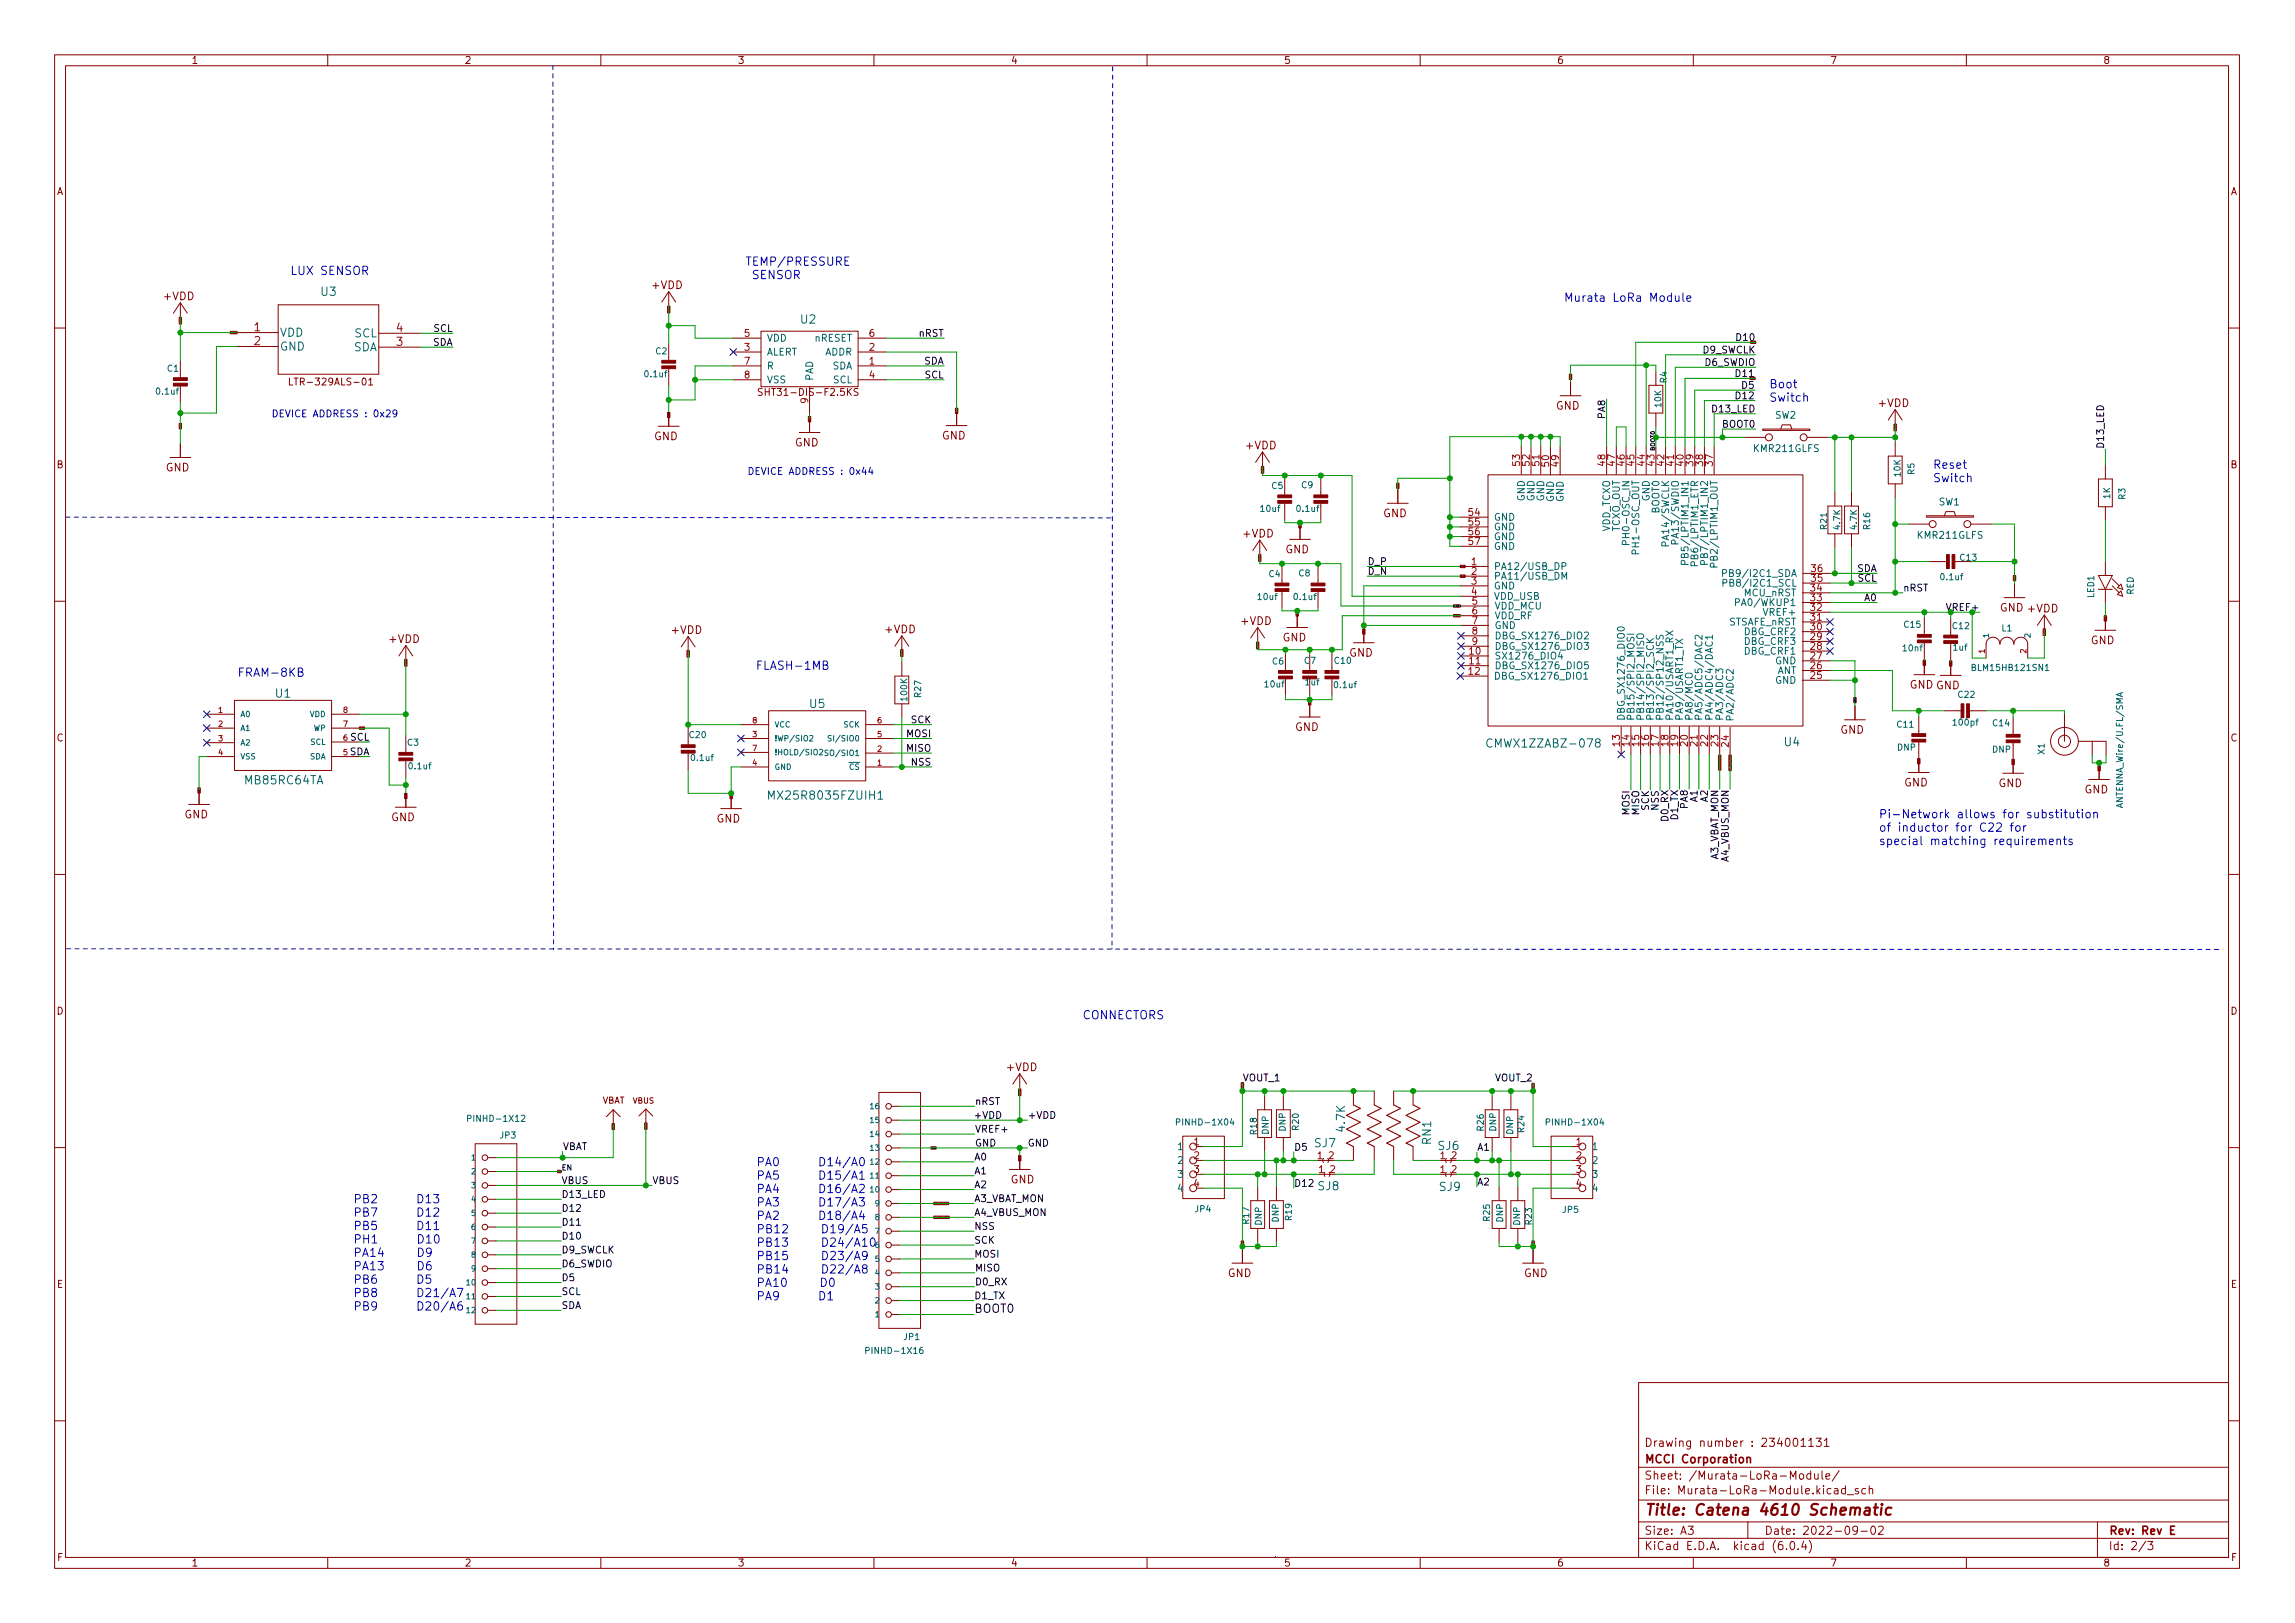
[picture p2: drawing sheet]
<svg xmlns="http://www.w3.org/2000/svg" width="420mm" height="297mm" viewBox="0 0 420 297" stroke-linecap="round" stroke-linejoin="round" font-family="sans-serif">
<defs><g id="words">
<text font-size="2.8" fill="#840000" x="301" y="277.3">Title: Catena 4610 Schematic</text>
<g font-size="2.1" fill="#0000c2">
<text x="53.1" y="50.3">LUX SENSOR</text>
<text x="136.4" y="48.6">TEMP/PRESSURE</text>
<text x="137" y="51.1">SENSOR</text>
<text x="286.3" y="55.2">Murata LoRa Module</text>
<text x="323.8" y="71.1">Boot</text>
<text x="323.8" y="73.5">Switch</text>
<text x="353.8" y="85.8">Reset</text>
<text x="353.8" y="88.2">Switch</text>
<text x="43.4" y="123.8">FRAM-8KB</text>
<text x="138.3" y="122.6">FLASH-1MB</text>
<text x="343.9" y="149.8">Pi-Network allows for substitution</text>
<text x="343.9" y="152.2">of inductor for C22 for</text>
<text x="343.9" y="154.7">special matching requirements</text>
<text x="198.1" y="186.5">CONNECTORS</text>
<text x="138.4" y="213.4">PA0</text>
<text x="138.4" y="215.9">PA5</text>
<text x="64.6" y="220.2">PB2</text>
<text x="138.4" y="218.3">PA4</text>
<text x="138.4" y="220.8">PA3</text>
<text x="64.6" y="222.7">PB7</text>
<text x="64.6" y="225.1">PB5</text>
<text x="64.6" y="227.6">PH1</text>
<text x="138.4" y="223.3">PA2</text>
<text x="138.4" y="225.7">PB12</text>
<text x="64.6" y="230">PA14</text>
<text x="64.6" y="232.5">PA13</text>
<text x="138.4" y="228.2">PB13</text>
<text x="138.4" y="230.6">PB15</text>
<text x="138.4" y="233.1">PB14</text>
<text x="64.6" y="234.9">PB6</text>
<text x="64.6" y="237.4">PB8</text>
<text x="64.6" y="239.8">PB9</text>
<text x="138.4" y="235.5">PA10</text>
<text x="138.4" y="238">PA9</text>
</g>
<g font-size="2.1" fill="#006464">
<text x="58.8" y="54.1">U3</text>
<text x="146.6" y="59.2">U2</text>
<text x="51.2" y="61.6">VDD</text>
<text x="51.2" y="64.2">GND</text>
<text x="64.7" y="64.3">SDA</text>
<text x="64.9" y="61.7">SCL</text>
<text x="50.5" y="127.7">U1</text>
<text x="148.2" y="129.6">U5</text>
<text x="273" y="136.8">CMWX1ZZABZ-078</text>
<text x="326.7" y="136.6">U4</text>
<text x="45" y="143.5">MB85RC64TA</text>
<text x="141.5" y="146.3">MX25R8035FZUIH1</text>
<text x="240.7" y="210">SJ7</text>
<text x="246.3" y="207" transform="rotate(-90 246.3 207)">4.7K</text>
<text x="262" y="209.4" transform="rotate(-90 262 209.4)">RN1</text>
<text x="263.3" y="210.5">SJ6</text>
<text x="241.3" y="217.8">SJ8</text>
<text x="263.5" y="218">SJ9</text>
</g>
<g font-size="2.1" fill="#a90000">
<text x="46.5" y="60.6">1</text>
<text x="46.5" y="63.2">2</text>
<text x="72.6" y="63.3">3</text>
<text x="72.6" y="60.7">4</text>
</g>
<text font-size="2.1" fill="#0f0f0f" x="178.3" y="240.3">BOOT0</text>
<g font-size="2.1" fill="#840000">
<text x="301" y="267.8">MCCI Corporation</text>
<text x="301" y="264.8">Drawing number : 234001131</text>
<text x="301" y="273.5">File: Murata-LoRa-Module.kicad_sch</text>
<text x="301" y="270.8">Sheet: /Murata-LoRa-Module/</text>
<text x="301" y="280.9">Size: A3</text>
<text x="323" y="280.9">Date: 2022-09-02</text>
<text x="386" y="280.9">Rev: Rev E</text>
<text x="301" y="283.7">KiCad E.D.A. kicad (6.0.4)</text>
<text x="386" y="283.7">Id: 2/3</text>
</g>
<g font-size="2" fill="#840000">
<text x="119.4" y="52.9">+VDD</text>
<text x="30" y="54.9">+VDD</text>
<text x="284.8" y="75">GND</text>
<text x="344" y="74.5">+VDD</text>
<text x="119.7" y="80.6">GND</text>
<text x="145.5" y="81.7">GND</text>
<text x="172.4" y="80.4">GND</text>
<text x="228.1" y="82.2">+VDD</text>
<text x="30.3" y="86.3">GND</text>
<text x="253.2" y="94.7">GND</text>
<text x="227.6" y="98.4">+VDD</text>
<text x="235.3" y="101.3">GND</text>
<text x="366.1" y="111.9">GND +VDD</text>
<text x="71.3" y="117.7">+VDD</text>
<text x="123" y="116">+VDD</text>
<text x="162.1" y="115.9">+VDD</text>
<text x="227.3" y="114.4">+VDD</text>
<text x="234.8" y="117.4">GND</text>
<text x="382.7" y="117.9">GND</text>
<text x="247" y="120.2">GND</text>
<text x="349.6" y="126">GND GND</text>
<text x="237.1" y="133.8">GND</text>
<text x="336.9" y="134.3">GND</text>
<text x="348.6" y="143.9">GND</text>
<text x="33.7" y="149.8">GND</text>
<text x="365.8" y="144.1">GND</text>
<text x="381.6" y="145.2">GND</text>
<text x="71.6" y="150.3">GND</text>
<text x="131.1" y="150.5">GND</text>
<text x="184.4" y="196">+VDD</text>
<text x="185" y="216.6">GND</text>
<text x="224.7" y="233.7">GND</text>
<text x="279" y="233.7">GND</text>
</g>
<g font-size="1.8" fill="#840000">
<text x="35" y="11.7">1</text>
<text x="85" y="11.7">2</text>
<text x="135" y="11.7">3</text>
<text x="185" y="11.7">4</text>
<text x="235" y="11.7">5</text>
<text x="285" y="11.7">6</text>
<text x="335" y="11.7">7</text>
<text x="385" y="11.7">8</text>
<text x="10.3" y="35.7">A</text>
<text x="408.3" y="35.7">A</text>
<text x="54" y="70.5">LTR-329ALS-01</text>
<text x="140.1" y="72.4">SHT31-DIS-F2.5KS</text>
<text x="10.3" y="85.7">B</text>
<text x="408.3" y="85.7">B</text>
<text x="10.3" y="135.7">C</text>
<text x="408.3" y="135.7">C</text>
<text x="10.3" y="185.7">D</text>
<text x="408.3" y="185.7">D</text>
<text x="10.4" y="235.7">E</text>
<text x="408.4" y="235.7">E</text>
<text x="10.4" y="285.7">F</text>
<text x="35" y="286.7">1</text>
<text x="85" y="286.7">2</text>
<text x="135" y="286.7">3</text>
<text x="185" y="286.7">4</text>
<text x="235" y="286.7">5</text>
<text x="285" y="286.7">6</text>
<text x="335" y="286.7">7</text>
<text x="385" y="286.7">8</text>
<text x="408.4" y="285.7">F</text>
</g>
<g font-size="1.8" fill="#0f0f0f">
<text x="79.2" y="63.3">SDA</text>
<text x="79.4" y="60.7">SCL</text>
<text x="168.2" y="61.6">nRST</text>
<text x="311.7" y="64.7">D9_SWCLK</text>
<text x="318.2" y="62.4">D10</text>
<text x="169.1" y="66.7">SDA</text>
<text x="169.3" y="69.2">SCL</text>
<text x="312.2" y="67">D6_SWDIO</text>
<text x="318.1" y="69">D11</text>
<text x="319" y="71.2">D5</text>
<text x="293.9" y="76.5" transform="rotate(-90 293.9 76.5)">PA8</text>
<text x="313.7" y="75.5">D13_LED</text>
<text x="318.1" y="73.1">D12</text>
<text x="315.3" y="78.3">BOOT0</text>
<text x="385.2" y="82.2" transform="rotate(-90 385.2 82.2)">D13_LED</text>
<text x="250.3" y="105.2">D_N</text>
<text x="250.3" y="103.4">D_P</text>
<text x="339.9" y="104.7">SDA</text>
<text x="340.1" y="106.5">SCL</text>
<text x="341.4" y="110">A0</text>
<text x="348.4" y="108.2">nRST</text>
<text x="166" y="137.6">MISO</text>
<text x="166" y="134.9">MOSI</text>
<text x="166.8" y="132.4">SCK</text>
<text x="166.9" y="140.1">NSS</text>
<text x="298.3" y="149.1" transform="rotate(-90 298.3 149.1)">MOSI</text>
<text x="300.1" y="149.1" transform="rotate(-90 300.1 149.1)">MISO</text>
<text x="301.9" y="148.3" transform="rotate(-90 301.9 148.3)">SCK</text>
<text x="303.6" y="148.2" transform="rotate(-90 303.6 148.2)">NSS</text>
<text x="307.2" y="149.9" transform="rotate(-90 307.2 149.9)">D1_TX</text>
<text x="309" y="147.9" transform="rotate(-90 309 147.9)">PA8</text>
<text x="310.8" y="146.7" transform="rotate(-90 310.8 146.7)">A1</text>
<text x="312.7" y="146.7" transform="rotate(-90 312.7 146.7)">A2</text>
<text x="305.4" y="150.1" transform="rotate(-90 305.4 150.1)">D0_RX</text>
<text x="314.6" y="157.6" transform="rotate(-90 314.6 157.6)">A3_VBAT_MON</text>
<text x="316.5" y="157.7" transform="rotate(-90 316.5 157.7)">A4_VBUS_MON</text>
<text x="227.5" y="197.9">VOUT_1</text>
<text x="273.8" y="197.9">VOUT_2</text>
<text x="178.4" y="202.2">nRST</text>
<text x="178.2" y="204.8">+VDD</text>
<text x="178.4" y="207.3">VREF+</text>
<text x="178.4" y="209.8">GND</text>
<text x="188.1" y="204.8">+VDD</text>
<text x="188.1" y="209.8">GND</text>
<text x="103" y="210.5">VBAT</text>
<text x="178.3" y="214.9">A1</text>
<text x="178.3" y="212.4">A0</text>
<text x="236.9" y="210.6">D5</text>
<text x="270.4" y="210.6">A1</text>
<text x="102.7" y="216.7">VBUS</text>
<text x="102.7" y="219.2">D13_LED</text>
<text x="102.7" y="221.8">D12</text>
<text x="119.4" y="216.7">VBUS</text>
<text x="178.3" y="220">A3_VBAT_MON</text>
<text x="178.3" y="217.5">A2</text>
<text x="236.9" y="217.2">D12</text>
<text x="270.4" y="216.9">A2</text>
<text x="102.7" y="226.9">D10</text>
<text x="102.7" y="224.3">D11</text>
<text x="178.3" y="225.1">NSS</text>
<text x="178.3" y="222.5">A4_VBUS_MON</text>
<text x="178.3" y="227.6">SCK</text>
<text x="102.7" y="229.4">D9_SWCLK</text>
<text x="102.7" y="231.9">D6_SWDIO</text>
<text x="178.3" y="230.2">MOSI</text>
<text x="178.4" y="232.7">MISO</text>
<text x="102.7" y="234.5">D5</text>
<text x="102.7" y="237">SCL</text>
<text x="102.7" y="239.6">SDA</text>
<text x="178.3" y="237.8">D1_TX</text>
<text x="178.4" y="235.2">D0_RX</text>
</g>
<g font-size="1.8" fill="#a90000">
<text x="136.3" y="64.2">3</text>
<text x="136.3" y="61.6">5</text>
<text x="159.1" y="64.2">2</text>
<text x="159.1" y="61.6">6</text>
<text x="136.3" y="66.7">7</text>
<text x="136.3" y="69.3">8</text>
<text x="159.1" y="66.7">1</text>
<text x="159.1" y="69.3">4</text>
<text x="148" y="73.8" transform="rotate(-90 148 73.8)">9</text>
<text x="278.3" y="85.2" transform="rotate(-90 278.3 85.2)">53</text>
<text x="280" y="85.2" transform="rotate(-90 280 85.2)">52</text>
<text x="281.8" y="85.2" transform="rotate(-90 281.8 85.2)">51</text>
<text x="283.6" y="85.3" transform="rotate(-90 283.6 85.3)">50</text>
<text x="285.4" y="85.3" transform="rotate(-90 285.4 85.3)">49</text>
<text x="293.9" y="85.2" transform="rotate(-90 293.9 85.2)">48</text>
<text x="295.7" y="85.2" transform="rotate(-90 295.7 85.2)">47</text>
<text x="297.4" y="85.2" transform="rotate(-90 297.4 85.2)">46</text>
<text x="299.2" y="85.2" transform="rotate(-90 299.2 85.2)">45</text>
<text x="301.1" y="85.2" transform="rotate(-90 301.1 85.2)">44</text>
<text x="302.9" y="85.2" transform="rotate(-90 302.9 85.2)">43</text>
<text x="304.7" y="85.2" transform="rotate(-90 304.7 85.2)">42</text>
<text x="306.5" y="85.2" transform="rotate(-90 306.5 85.2)">41</text>
<text x="308.2" y="85.2" transform="rotate(-90 308.2 85.2)">40</text>
<text x="310" y="85.2" transform="rotate(-90 310 85.2)">39</text>
<text x="311.8" y="85.2" transform="rotate(-90 311.8 85.2)">38</text>
<text x="313.6" y="85.2" transform="rotate(-90 313.6 85.2)">37</text>
<text x="268.9" y="94.4">54</text>
<text x="268.9" y="96.2">55</text>
<text x="268.9" y="98">56</text>
<text x="268.9" y="99.7">57</text>
<text x="269.4" y="103.4">1</text>
<text x="269.4" y="105.2">2</text>
<text x="269.4" y="107">3</text>
<text x="331.6" y="106.5">35</text>
<text x="331.6" y="104.7">36</text>
<text x="269.4" y="108.9">4</text>
<text x="269.5" y="110.7">5</text>
<text x="269.5" y="112.4">6</text>
<text x="331.5" y="113.6">31</text>
<text x="331.5" y="111.8">32</text>
<text x="331.5" y="110">33</text>
<text x="331.5" y="108.2">34</text>
<text x="269" y="119.8">10</text>
<text x="269.5" y="114.2">7</text>
<text x="269.5" y="116.1">8</text>
<text x="269.5" y="118">9</text>
<text x="331.5" y="118.9">28</text>
<text x="331.5" y="117.1">29</text>
<text x="331.5" y="115.4">30</text>
<text x="268.9" y="123.5">12</text>
<text x="269" y="121.6">11</text>
<text x="331.5" y="124.2">25</text>
<text x="331.5" y="122.5">26</text>
<text x="331.5" y="120.7">27</text>
<text x="296.5" y="136.5" transform="rotate(-90 296.5 136.5)">13</text>
<text x="298.3" y="136.5" transform="rotate(-90 298.3 136.5)">14</text>
<text x="300.1" y="136.5" transform="rotate(-90 300.1 136.5)">15</text>
<text x="301.9" y="136.5" transform="rotate(-90 301.9 136.5)">16</text>
<text x="303.7" y="136.5" transform="rotate(-90 303.7 136.5)">17</text>
<text x="305.4" y="136.5" transform="rotate(-90 305.4 136.5)">18</text>
<text x="307.2" y="136.5" transform="rotate(-90 307.2 136.5)">19</text>
<text x="309" y="136.5" transform="rotate(-90 309 136.5)">20</text>
<text x="310.8" y="136.5" transform="rotate(-90 310.8 136.5)">21</text>
<text x="312.7" y="136.5" transform="rotate(-90 312.7 136.5)">22</text>
<text x="314.6" y="136.5" transform="rotate(-90 314.6 136.5)">23</text>
<text x="316.5" y="136.7" transform="rotate(-90 316.5 136.7)">24</text>
<text x="218.6" y="209.6">1</text>
<text x="288.6" y="209.6">1</text>
<text x="218.6" y="212.1">2</text>
<text x="218.6" y="214.7">3</text>
<text x="241.2" y="212.1">1</text>
<text x="241.4" y="214.7">1</text>
<text x="243.2" y="212.1">2</text>
<text x="243.5" y="214.7">2</text>
<text x="263.7" y="214.7">1</text>
<text x="263.7" y="212.1">1</text>
<text x="265.7" y="214.7">2</text>
<text x="265.7" y="212.1">2</text>
<text x="288.6" y="212.1">2</text>
<text x="288.6" y="214.7">3</text>
<text x="218.6" y="217.2">4</text>
<text x="288.6" y="217.2">4</text>
</g>
<g font-size="1.8" fill="#006464">
<text x="140.3" y="65.1">ALERT</text>
<text x="140.3" y="62.5">VDD</text>
<text x="149.1" y="62.5">nRESET</text>
<text x="151" y="65.1">ADDR</text>
<text x="140.3" y="67.6">R</text>
<text x="140.3" y="70.1">VSS</text>
<text x="148.8" y="69.8" transform="rotate(-90 148.8 69.8)">PAD</text>
<text x="152.3" y="67.6">SDA</text>
<text x="152.5" y="70.1">SCL</text>
<text x="325" y="76.6">SW2</text>
<text x="321.2" y="82.7">KMR211GLFS</text>
<text x="273.4" y="95.3">GND</text>
<text x="279.1" y="91.7" transform="rotate(-90 279.1 91.7)">GND</text>
<text x="280.9" y="91.7" transform="rotate(-90 280.9 91.7)">GND</text>
<text x="282.7" y="91.7" transform="rotate(-90 282.7 91.7)">GND</text>
<text x="284.5" y="91.9" transform="rotate(-90 284.5 91.9)">GND</text>
<text x="286.3" y="91.9" transform="rotate(-90 286.3 91.9)">GND</text>
<text x="302" y="91.7" transform="rotate(-90 302 91.7)">GND</text>
<text x="303.8" y="93.9" transform="rotate(-90 303.8 93.9)">BOOT0</text>
<text x="355" y="92.5">SW1</text>
<text x="273.4" y="97.1">GND</text>
<text x="273.4" y="98.8">GND</text>
<text x="273.4" y="100.6">GND</text>
<text x="294.8" y="97.4" transform="rotate(-90 294.8 97.4)">VDD_TCXO</text>
<text x="296.5" y="97.4" transform="rotate(-90 296.5 97.4)">TCXO_OUT</text>
<text x="298.3" y="98.4" transform="rotate(-90 298.3 98.4)">PH0-OSC_IN</text>
<text x="300.1" y="100.4" transform="rotate(-90 300.1 100.4)">PH1-OSC_OUT</text>
<text x="305.6" y="99.2" transform="rotate(-90 305.6 99.2)">PA14/SWCLK</text>
<text x="307.3" y="98.7" transform="rotate(-90 307.3 98.7)">PA13/SWDIO</text>
<text x="309.1" y="101.8" transform="rotate(-90 309.1 101.8)">PB5/LPTIM1_IN1</text>
<text x="312.7" y="101.8" transform="rotate(-90 312.7 101.8)">PB7/LPTIM1_IN2</text>
<text x="351.1" y="98.6">KMR211GLFS</text>
<text x="273.4" y="104.3">PA12/USB_DP</text>
<text x="273.4" y="106.1">PA11/USB_DM</text>
<text x="273.4" y="107.9">GND</text>
<text x="310.9" y="102.5" transform="rotate(-90 310.9 102.5)">PB6/LPTIM1_ETR</text>
<text x="314.5" y="102.7" transform="rotate(-90 314.5 102.7)">PB2/LPTIM1_OUT</text>
<text x="316.7" y="105.6">PB9/I2C1_SDA</text>
<text x="316.9" y="107.4">PB8/I2C1_SCL</text>
<text x="273.4" y="109.8">VDD_USB</text>
<text x="273.6" y="111.5">VDD_MCU</text>
<text x="273.6" y="113.3">VDD_RF</text>
<text x="318.6" y="110.9">PA0/WKUP1</text>
<text x="319.3" y="109.1">MCU_nRST</text>
<text x="323.2" y="112.7">VREF+</text>
<text x="273.6" y="115.1">GND</text>
<text x="273.6" y="117">DBG_SX1276_DIO2</text>
<text x="273.6" y="118.9">DBG_SX1276_DIO3</text>
<text x="316.3" y="114.5">STSAFE_nRST</text>
<text x="319.4" y="119.8">DBG_CRF1</text>
<text x="319.4" y="118">DBG_CRF3</text>
<text x="319.4" y="116.2">DBG_CRF2</text>
<text x="273.4" y="124.4">DBG_SX1276_DIO1</text>
<text x="273.6" y="120.7">SX1276_DIO4</text>
<text x="273.6" y="122.5">DBG_SX1276_DIO5</text>
<text x="325" y="125.1">GND</text>
<text x="325" y="121.6">GND</text>
<text x="325.3" y="123.4">ANT</text>
<text x="297.4" y="132" transform="rotate(-90 297.4 132)">DBG_SX1276_DIO0</text>
<text x="299.2" y="132" transform="rotate(-90 299.2 132)">PB15/SPI2_MOSI</text>
<text x="301" y="132" transform="rotate(-90 301 132)">PB14/SPI2_MISO</text>
<text x="302.8" y="132" transform="rotate(-90 302.8 132)">PB13/SPI2_SCK</text>
<text x="304.5" y="132" transform="rotate(-90 304.5 132)">PB12/SP12_NSS</text>
<text x="306.3" y="132" transform="rotate(-90 306.3 132)">PA10/USART1_RX</text>
<text x="308.1" y="132" transform="rotate(-90 308.1 132)">PA9/USART1_TX</text>
<text x="309.9" y="132" transform="rotate(-90 309.9 132)">PA8/MCO</text>
<text x="311.7" y="132" transform="rotate(-90 311.7 132)">PA5/ADC5/DAC2</text>
<text x="313.6" y="132" transform="rotate(-90 313.6 132)">PA4/ADC4/DAC1</text>
<text x="315.5" y="132" transform="rotate(-90 315.5 132)">PA3/ADC3</text>
<text x="317.4" y="132.1" transform="rotate(-90 317.4 132.1)">PA2/ADC2</text>
<text x="215.8" y="210.5">1</text>
<text x="215.8" y="213">2</text>
<text x="215.8" y="215.6">3</text>
<text x="291.3" y="210.5">1</text>
<text x="291.3" y="213">2</text>
<text x="291.3" y="215.6">3</text>
<text x="215.8" y="218.1">4</text>
<text x="291.3" y="218.1">4</text>
</g>
<g font-size="1.8" fill="#0000c2">
<text x="49.7" y="76.4">DEVICE ADDRESS : 0x29</text>
<text x="136.8" y="86.9">DEVICE ADDRESS : 0x44</text>
</g>
<g font-size="1.8" fill="#009600">
<text x="356.7" y="111.8">VREF+</text>
<text x="64.2" y="135.5">SCL</text>
<text x="64" y="138.2">SDA</text>
</g>
<g font-size="1.6" fill="#006464">
<text x="120.1" y="64.8">C2</text>
<text x="30.6" y="68">C1</text>
<text x="118.1" y="69">0.1uf</text>
<text x="305.1" y="70.1" transform="rotate(-90 305.1 70.1)">R4</text>
<text x="28.7" y="72.2">0.1uf</text>
<text x="304.1" y="74.5" transform="rotate(-90 304.1 74.5)">10K</text>
<text x="232.8" y="89.5">C5</text>
<text x="238.3" y="89.4">C9</text>
<text x="347.9" y="87.2" transform="rotate(-90 347.9 87.2)">10K</text>
<text x="350.5" y="86.8" transform="rotate(-90 350.5 86.8)">R5</text>
<text x="230.9" y="93.7">10uf</text>
<text x="237.5" y="93.7">0.1uf</text>
<text x="386.3" y="91.3" transform="rotate(-90 386.3 91.3)">1K</text>
<text x="389.1" y="91.4" transform="rotate(-90 389.1 91.4)">R3</text>
<text x="334.5" y="96.8" transform="rotate(-90 334.5 96.8)">R21</text>
<text x="336.9" y="96.8" transform="rotate(-90 336.9 96.8)">4.7K</text>
<text x="339.9" y="96.8" transform="rotate(-90 339.9 96.8)">4.7K</text>
<text x="342.4" y="96.8" transform="rotate(-90 342.4 96.8)">R16</text>
<text x="232.3" y="105.6">C4</text>
<text x="237.8" y="105.5">C8</text>
<text x="355.4" y="106.2">0.1uf</text>
<text x="358.9" y="102.6">C13</text>
<text x="230.4" y="109.8">10uf</text>
<text x="237" y="109.8">0.1uf</text>
<text x="383.4" y="109.4" transform="rotate(-90 383.4 109.4)">LED1</text>
<text x="390.6" y="108.9" transform="rotate(-90 390.6 108.9)">RED</text>
<text x="348.5" y="119.2">10nf</text>
<text x="348.6" y="114.9">C15</text>
<text x="357.5" y="115.1">C12</text>
<text x="357.6" y="119.1">1uf</text>
<text x="366.5" y="115.5">L1</text>
<text x="231.6" y="125.8">10uf</text>
<text x="233" y="121.6">C6</text>
<text x="238.8" y="121.5">C7</text>
<text x="239" y="125.4">1uf</text>
<text x="244.4" y="121.5">C10</text>
<text x="244.4" y="125.9">0.1uf</text>
<text x="361.4" y="122.8">BLM15HB121SN1</text>
<text x="166.1" y="128.2" transform="rotate(-90 166.1 128.2)">100K</text>
<text x="168.6" y="127.6" transform="rotate(-90 168.6 127.6)">R27</text>
<text x="358.5" y="127.7">C22</text>
<text x="74.6" y="136.5">C3</text>
<text x="126.3" y="135.1">C20</text>
<text x="347.4" y="137.4">DNP</text>
<text x="347.4" y="133.2">C11</text>
<text x="357.7" y="132.8">100pf</text>
<text x="364.7" y="137.7">DNP</text>
<text x="364.9" y="132.9">C14</text>
<text x="75" y="140.8">0.1uf</text>
<text x="126.7" y="139.3">0.1uf</text>
<text x="374.3" y="138" transform="rotate(-90 374.3 138)">X1</text>
<text x="388.7" y="147.3" transform="rotate(-90 388.7 147.3)">ANTENNA_Wire/U.FL/SMA</text>
<text x="86.2" y="205.3">PINHD-1X12</text>
<text x="91.6" y="208.3">JP3</text>
<text x="216" y="206">PINHD-1X04</text>
<text x="230.1" y="207.6" transform="rotate(-90 230.1 207.6)">R18</text>
<text x="232.3" y="207.6" transform="rotate(-90 232.3 207.6)">DNP</text>
<text x="235.4" y="207" transform="rotate(-90 235.4 207)">DNP</text>
<text x="237.8" y="206.8" transform="rotate(-90 237.8 206.8)">R20</text>
<text x="271.6" y="206.9" transform="rotate(-90 271.6 206.9)">R26</text>
<text x="273.9" y="207" transform="rotate(-90 273.9 207)">DNP</text>
<text x="277" y="207.6" transform="rotate(-90 277 207.6)">DNP</text>
<text x="279.1" y="207.2" transform="rotate(-90 279.1 207.2)">R24</text>
<text x="283.7" y="206">PINHD-1X04</text>
<text x="218.8" y="221.8">JP4</text>
<text x="286.1" y="222">JP5</text>
<text x="228.7" y="224" transform="rotate(-90 228.7 224)">R17</text>
<text x="231" y="224.3" transform="rotate(-90 231 224.3)">DNP</text>
<text x="234.1" y="223.7" transform="rotate(-90 234.1 223.7)">DNP</text>
<text x="236.5" y="223.3" transform="rotate(-90 236.5 223.3)">R19</text>
<text x="272.8" y="223.4" transform="rotate(-90 272.8 223.4)">R25</text>
<text x="275.2" y="223.7" transform="rotate(-90 275.2 223.7)">DNP</text>
<text x="278.3" y="224.3" transform="rotate(-90 278.3 224.3)">DNP</text>
<text x="280.4" y="224.1" transform="rotate(-90 280.4 224.1)">R23</text>
<text x="165.5" y="245.2">JP1</text>
<text x="159.1" y="247.8">PINHD-1X16</text>
</g>
<text font-size="1.6" fill="#840000" x="110.2" y="202">VBAT</text>
<g font-size="1.4" fill="#a90000">
<text x="363.3" y="119.6" transform="rotate(-90 363.3 119.6)">1</text>
<text x="371" y="119.6" transform="rotate(-90 371 119.6)">2</text>
<text x="40" y="130.5">1</text>
<text x="62.9" y="130.5">8</text>
<text x="40" y="133">2</text>
<text x="40" y="135.7">3</text>
<text x="62.9" y="135.5">6</text>
<text x="62.9" y="133">7</text>
<text x="137.8" y="134.9">3</text>
<text x="137.8" y="137.5">7</text>
<text x="137.8" y="132.4">8</text>
<text x="160.6" y="137.6">2</text>
<text x="160.6" y="134.9">5</text>
<text x="160.6" y="132.4">6</text>
<text x="40" y="138.2">4</text>
<text x="62.9" y="138.2">5</text>
<text x="137.8" y="140.1">4</text>
<text x="160.6" y="140.1">1</text>
</g>
<g font-size="1.4" fill="#006464">
<text x="364.1" y="116.9" transform="rotate(-90 364.1 116.9)">1</text>
<text x="371.7" y="116.9" transform="rotate(-90 371.7 116.9)">2</text>
<text x="43.9" y="131.2">A0</text>
<text x="56.7" y="131.2">VDD</text>
<text x="43.9" y="133.8">A1</text>
<text x="43.9" y="136.4">A2</text>
<text x="56.9" y="136.3">SCL</text>
<text x="57.4" y="133.8">WP</text>
<text x="141.7" y="135.7">!WP/SIO2</text>
<text x="141.7" y="133.1">VCC</text>
<text x="152.5" y="135.7">SI/SIO0</text>
<text x="154.5" y="133.1">SCK</text>
<text x="43.9" y="139">VSS</text>
<text x="56.7" y="139">SDA</text>
<text x="141.7" y="140.9">GND</text>
<text x="141.7" y="138.2">!HOLD/SIO2</text>
<text x="151.8" y="138.3">SO/SIO1</text>
<text x="154.4" y="140.9">~{CS}</text>
<text x="159.6" y="203">16</text>
<text x="159.6" y="208.1">14</text>
<text x="159.6" y="205.5">15</text>
<text x="86.5" y="212.4">1</text>
<text x="86.5" y="214.9">2</text>
<text x="159.6" y="215.7">11</text>
<text x="159.6" y="213.1">12</text>
<text x="159.6" y="210.6">13</text>
<text x="86.5" y="217.5">3</text>
<text x="86.5" y="220">4</text>
<text x="159.6" y="218.2">10</text>
<text x="160.4" y="220.8">9</text>
<text x="86.5" y="222.5">5</text>
<text x="86.5" y="225.1">6</text>
<text x="86.5" y="227.6">7</text>
<text x="160.4" y="225.8">7</text>
<text x="160.4" y="223.3">8</text>
<text x="86.5" y="230.2">8</text>
<text x="86.5" y="232.7">9</text>
<text x="160.4" y="233.5">4</text>
<text x="160.4" y="230.9">5</text>
<text x="160.4" y="228.4">6</text>
<text x="85.7" y="235.2">10</text>
<text x="85.7" y="237.8">11</text>
<text x="160.4" y="238.5">2</text>
<text x="160.4" y="236">3</text>
<text x="85.7" y="240.3">12</text>
<text x="160.4" y="241.1">1</text>
</g>
<text font-size="1.4" fill="#840000" x="115.8" y="202">VBUS</text>
<text font-size="1.4" fill="#0f0f0f" x="102.7" y="214.2">EN</text>
<text font-size="1.1" fill="#009600" x="303" y="82.4" transform="rotate(-90 303 82.4)">BOOT0</text>
<g font-size=".4" fill="#840000">
<text x="33.2" y="59.1" transform="rotate(-90 33.2 59.1)">+VDD</text>
<text x="122.6" y="57.1" transform="rotate(-90 122.6 57.1)">+VDD</text>
<text x="42.2" y="61">+VDD</text>
<text x="320.7" y="62.8">D10</text>
<text x="287.7" y="69.3" transform="rotate(-90 287.7 69.3)">GND</text>
<text x="320.6" y="69.4">D11</text>
<text x="122.6" y="76.3" transform="rotate(-90 122.6 76.3)">GND</text>
<text x="148.4" y="77.1" transform="rotate(-90 148.4 77.1)">GND</text>
<text x="175.3" y="75.6" transform="rotate(-90 175.3 75.6)">GND</text>
<text x="33.2" y="78.4" transform="rotate(-90 33.2 78.4)">GND</text>
<text x="347.1" y="78.7" transform="rotate(-90 347.1 78.7)">+VDD</text>
<text x="231.3" y="86.4" transform="rotate(-90 231.3 86.4)">+VDD</text>
<text x="256" y="89.3" transform="rotate(-90 256 89.3)">GND</text>
<text x="230.8" y="102.5" transform="rotate(-90 230.8 102.5)">+VDD</text>
<text x="267.4" y="103.8">D_P</text>
<text x="267.4" y="105.6">D_N</text>
<text x="369" y="106.2" transform="rotate(-90 369 106.2)">GND</text>
<text x="266.3" y="112.8">+VDD</text>
<text x="266.3" y="111.1">+VDD</text>
<text x="385.6" y="113.5" transform="rotate(-90 385.6 113.5)">GND</text>
<text x="165.2" y="119.9" transform="rotate(-90 165.2 119.9)">+VDD</text>
<text x="230.4" y="118.5" transform="rotate(-90 230.4 118.5)">+VDD</text>
<text x="249.8" y="115.9" transform="rotate(-90 249.8 115.9)">GND</text>
<text x="374.4" y="116.1" transform="rotate(-90 374.4 116.1)">+VDD</text>
<text x="74.4" y="121.7" transform="rotate(-90 74.4 121.7)">+VDD</text>
<text x="126.1" y="120.1" transform="rotate(-90 126.1 120.1)">+VDD</text>
<text x="352.4" y="121.7" transform="rotate(-90 352.4 121.7)">GND</text>
<text x="357.3" y="121.8" transform="rotate(-90 357.3 121.8)">GND</text>
<text x="239.9" y="128.9" transform="rotate(-90 239.9 128.9)">GND</text>
<text x="339.7" y="128.5" transform="rotate(-90 339.7 128.5)">GND</text>
<text x="65.8" y="133.4">GND</text>
<text x="315" y="140.9" transform="rotate(-90 315 140.9)">A3_VBAT_MON</text>
<text x="316.9" y="140.9" transform="rotate(-90 316.9 140.9)">A4_VBUS_MON</text>
<text x="351.4" y="139.7" transform="rotate(-90 351.4 139.7)">GND</text>
<text x="368.7" y="139.8" transform="rotate(-90 368.7 139.8)">GND</text>
<text x="384.4" y="141" transform="rotate(-90 384.4 141)">GND</text>
<text x="36.6" y="145" transform="rotate(-90 36.6 145)">GND</text>
<text x="74.4" y="146" transform="rotate(-90 74.4 146)">GND</text>
<text x="186.8" y="200.3" transform="rotate(-90 186.8 200.3)">+VDD</text>
<text x="227.6" y="199.6" transform="rotate(-90 227.6 199.6)">VOUT_1</text>
<text x="280.8" y="199.7" transform="rotate(-90 280.8 199.7)">VOUT_2</text>
<text x="112.4" y="206.7" transform="rotate(-90 112.4 206.7)">VBAT</text>
<text x="118.4" y="206.6" transform="rotate(-90 118.4 206.6)">VBUS</text>
<text x="102.2" y="214.6">EN</text>
<text x="170.5" y="210.2">GND</text>
<text x="186.8" y="212.3" transform="rotate(-90 186.8 212.3)">GND</text>
<text x="171" y="220.4">A3_VBAT_MON</text>
<text x="171" y="222.9">A4_VBUS_MON</text>
<text x="227.6" y="228" transform="rotate(-90 227.6 228)">GND</text>
<text x="280.8" y="228" transform="rotate(-90 280.8 228)">GND</text>
</g>
<g font-size=".4" fill="#009600">
<text x="238.1" y="96.5" transform="rotate(-90 238.1 96.5)">GND</text>
<text x="237.6" y="112.6" transform="rotate(-90 237.6 112.6)">GND</text>
<text x="134" y="146" transform="rotate(-90 134 146)">GND</text>
</g>
</g></defs>
<g fill="none" stroke="#840000" stroke-width=".18">
<path d="M10 10h400v277h-400zM12 12h396v273h-396zM60 10v2M110 10v2M160 10v2M210 10v2M260 10v2M310 10v2M360 10v2M32.8 58.1h.4v1.2h-.4zM33 55.4v2.5M33 55.4l-1.3 1.9"/>
<path d="M33 55.4l1.3 1.9M50.9 55.8h18.4v12.7h-18.4zM122.2 56h.5v1.3h-.5zM122.4 53.4v2.5M122.4 53.4l-1.2 1.9M122.4 53.4l1.3 1.9M10 60h2M32.8 77.5h.4v1h-.4zM33 66.1v3.3M33 70.4v3.3M42.2 60.6h1.2v.5h-1.2zM43.2 60.7l.1 .2-.1 .1z"/>
<path d="M43.3 60.9h7.6M43.3 63.4h7.6M53 69.2v1.3h.6M67.5 69.6l.4-.4v1.3M67.5 70.5h.7M69.3 63.5h7.7M69.3 61h7.7M120.5 78h3.8M122.2 75.5h.5v.9h-.5zM122.4 62.9v3.3M122.4 67.2v3.3M122.4 75.5v2.5"/>
<path d="M134.2 67h5.1M134.2 64.4h5.1M134.2 69.5h5.1M134.2 61.9h5.1M139.3 60.6h17.8v10.2h-17.8zM139.5 71.2l-.4-.1-.2 .1v.4l.5 .2 .1 .3-.2 .3-.5-.1M146.3 79.2h3.8M148 76.2h.4v1h-.4zM148.2 70.8v5.1M148.2 76.6v2.6M157.1 71.2l-.5-.1-.2 .1v.4l.6 .2 .1 .3-.3 .3-.4-.1M157.1 67h5.1"/>
<path d="M157.1 64.4h5.1M157.1 69.5h5.1M157.1 61.9h5.1M173.2 77.9h3.8M174.9 74.7h.5v1h-.5zM175.1 75.3v2.6M285.6 72.4h3.8M287.3 68.5h.5v1h-.5zM287.5 69.9v2.5M301.9 70.5h2.5v5.1h-2.5zM303.1 68v2.5M303.1 75.6v2.5"/>
<path d="M322.7 78.5h8.6v.3h-8.6zM326 78.5l.3-.7h1.5l.2 .7M346.7 77.6h.5v1.3h-.5zM347 75v2.5M347 75l-1.3 1.9M347 75l1.2 1.9M408 60h2M31.1 83.7h3.8M33 81.2v2.5M230.6 98.8v2.6M230.6 98.8l-1.2 1.9M230.6 98.8l1.3 1.9"/>
<path d="M230.9 85.4h.5v1.2h-.5zM231.1 82.7v2.6M231.1 82.7l-1.2 1.9M231.1 82.7l1.3 1.9M235.2 87.5v3.3M235.2 91.9v3.3M236.1 98.7h3.8M237.8 95.7h.4v.9h-.4zM238 96.2v2.5M241.8 87.5v3.3M241.8 91.9v3.3M254 92.1h3.8"/>
<path d="M255.7 88.4h.4v1h-.4zM255.9 89.6v2.5M267.3 94.7h5.1M267.3 96.4h5.1M267.3 98.2h5.1M267.3 100h5.1M272.4 86.9h57.7v46h-57.7zM278.5 81.7v5.1M280.3 81.7v5.1M282.1 81.7v5.1M283.8 81.8v5.1M285.6 81.8v5.1"/>
<path d="M294.1 81.7v5.1M295.9 81.7v5.1M297.7 81.7v5.1M299.5 81.7v5.1M301.4 81.7v5.1M303.1 81.7v5.1M304.9 81.7v5.1M306.7 81.7v5.1M308.5 81.7v5.1M310.3 81.7v5.1M312 81.7v5.1M313.8 81.7v5.1"/>
<path d="M319.4 80h3.8M330.8 80h3.8M334.6 92.6h2.6v5.1h-2.6zM335.9 90.1v2.5M335.9 97.7v2.5M337.7 92.6h2.5v5.1h-2.5zM339 90.1v2.5M339 97.7v2.5M345.7 83.5h2.5v5.1h-2.5zM347 80.9v2.6M347 88.6v2.5M349.4 95.9h3.8"/>
<path d="M352.7 94.4h8.6v.3h-8.6zM356 94.4l.2-.8h1.6l.2 .8M360.8 95.9h3.8M384.2 87.7h2.5v5h-2.5zM385.4 85.1v2.6M385.4 92.7v2.6M10 110h2M74.3 118.1v2.6M74.3 118.1l-1.3 2M74.3 118.1l1.3 2M125.8 119h.4v1.3h-.4zM126 116.5v2.5"/>
<path d="M126 116.5l-1.3 1.9M126 116.5l1.3 1.9M164.9 118.9h.4v1.2h-.4zM165.1 116.4v2.5M165.1 116.4l-1.3 1.9M165.1 116.4l1.3 1.9M230 117.5h.5v1.2h-.5zM230.3 114.8v2.6M230.3 114.8l-1.3 1.9M230.3 114.8l1.2 1.9M230.4 101.5h.5v1.2h-.5zM234.7 103.7v3.3"/>
<path d="M234.7 108v3.3M235.3 119.7v3.3M235.6 114.8h3.8M237.3 111.8h.4v1h-.4zM237.5 112.3v2.5M239.8 119.7v3.3M241.3 103.7v3.3M241.3 108v3.3M243.8 119.7v3.3M247.8 117.6h3.8M249.5 115.1h.4v1h-.4zM249.7 115.1v2.5"/>
<path d="M266.1 112.5h1.2v.4h-1.2zM266.1 110.7h1.2v.4h-1.2zM267.3 103.4h.9v.5h-.9zM267.3 105.2h.9v.5h-.9zM267.3 103.7h5.1M267.3 105.4h5.1M267.3 107.2h5.1M267.3 109.1h5.1M267.5 110.9h5M267.5 112.7h5M267.5 114.5h5M267.5 116.4h5"/>
<path d="M267.5 118.3h5M329.9 119.2h5.1M329.9 117.4h5.1M329.9 115.6h5.1M329.9 113.8h5.1M329.9 112.1h5.1M329.9 110.3h5.1M329.9 108.5h5.1M330.1 106.7h5.1M330.1 104.9h5.1M352.3 113.1v3.3M352.3 117.4v3.3"/>
<path d="M353.3 102.8h3.3M357.1 113.2v3.3M357.1 117.5v3.3M357.6 102.8h3.3M366.9 109.4h3.8M368.6 105.3h.4v1h-.4zM368.8 106.8v2.6M374 115.1h.5v1.2h-.5zM374.3 112.6v2.5M374.3 112.6l-1.3 1.9M374.3 112.6l1.2 1.9M383.5 115.4h3.8"/>
<path d="M384.2 105.3h2.5l-1.3 2.6zM384.2 107.9h2.5M385.2 112.7h.5v1h-.5zM385.4 102.8v2.5M385.4 107.9v2.5M385.4 112.8v2.6M386.7 106l1.3 1.2M386.7 107.2l1.3 1.3M387.7 107.6l.6-.7 .3 1zM387.7 108.8l.6-.6 .3 .9zM408 110h2M37.8 130.7h5.1"/>
<path d="M37.8 133.3h5.1M37.8 135.9h5.1M37.8 138.5h5.1M42.9 128.2h17.8v12.8h-17.8zM60.7 130.7h5.1M60.7 133.3h5.1M60.7 138.5h5.1M60.7 135.8h5.1M65.8 133h1v.5h-1zM74.1 120.7h.4v1.2h-.4zM74.3 134.7v3.3M74.3 139v3.3"/>
<path d="M126 133.3v3.3M126 137.6v3.3M135.6 135.2h5.1M135.6 132.6h5.1M135.6 137.7h5.1M140.7 130.1h17.8v12.8h-17.8zM158.5 137.8h5.1M158.5 135.2h5.1M158.5 132.6h5.1M163.8 123.7h2.6v5.1h-2.6zM165.1 121.2v2.5M165.1 128.8v2.6"/>
<path d="M235.3 124v3.3M237.9 131.2h3.8M239.6 128.1h.4v.9h-.4zM239.8 124.8v2.5M239.8 128.7v2.5M243.8 124v3.3M267.3 123.7h5.1M267.5 120.1h5M267.5 121.8h5M296.8 133v5.1M298.6 133v5.1M300.4 133v5.1"/>
<path d="M302.1 133v5.1M303.9 133v5.1M305.7 133v5.1M307.5 133v5.1M309.2 133v5.1M311 133v5.1M312.9 133v5.1M314.6 138.2h.5v2.8h-.5zM314.8 133v5.1M316.5 138.2h.5v2.9h-.5zM316.7 133.1v5.1M329.9 124.5h5.1"/>
<path d="M329.9 122.7h5.1M329.9 120.9h5.1M337.7 131.7h3.8M339.4 127.7h.4v.9h-.4zM339.6 129.2v2.5M350.4 123.5h3.8M351.1 138.8h.4v1h-.4zM351.3 131.2v3.3M351.3 135.5v5.9M352.1 120.8h.4v1h-.4zM352.3 120.9v2.6M355.2 123.6h3.8"/>
<path d="M356 130.1h3.3M356.9 120.9h.4v1h-.4zM357.1 121.1v2.5M360.3 130.1h3.3M363.6 120.4v-2.5a1.27 1.27 0 0 1 1.3-1.3 1.27 1.27 0 0 1 1.2 1.3 1.27 1.27 0 0 1 1.3-1.3 1.27 1.27 0 0 1 1.3 1.3 1.27 1.27 0 0 1 1.3-1.3 1.27 1.27 0 0 1 1.2 1.3v2.5M368.3 139h.5v.9h-.5zM368.6 131.4v3.3M368.6 135.7v5.8M378 130.6v5.1M380.5 135.7h5.1v2.5M383 135.7v2.5M34.5 147.2h3.9"/>
<path d="M36.2 144.2h.5v.9h-.5zM36.4 144.7v2.5M72.4 147.7h3.8M74.1 145.2h.4v1h-.4zM74.3 145.2v2.5M132 148h3.8M133.6 145.2h.5v1h-.5zM133.9 145.5v2.5M135.6 140.4h5.1M158.5 140.4h5.1M349.4 141.4h3.8M366.6 141.5h3.9"/>
<path d="M382.4 142.7h3.8M384.1 140.1h.4v1h-.4zM384.3 140.1v2.6M10 160h2M408 160h2M160.9 199.9h7.6v43.2h-7.6zM186.5 199.3h.4v1.2h-.4zM186.7 196.5v2.5M186.7 196.5l1.3 1.9M186.7 196.5l-1.3 1.9M227.2 198.2h.5v1.5h-.5zM247.8 199.7v2.5"/>
<path d="M251.6 199.7v2.5M255.1 199.7v2.5M258.7 199.7v2.5M280.4 198.3h.5v1.6h-.5zM10 210h2M87 209.3h7.6v33.1h-7.6zM89.3 211.9h1.5M89.3 214.4h1.5M89.3 217h1.5M89.3 219.5h1.5M102.1 214.2h.6v.4h-.6zM112 205.6h.5v1.1h-.5z"/>
<path d="M112.3 203.1l1.2 1.3M112.3 203.1v2.5M112.3 203.1l-1.3 1.3M118 205.5h.5v1.2h-.5zM118.2 203l1.3 1.3M118.2 203v2.5M118.2 203l-1.2 1.3M163.2 217.7h1.5M163.2 215.2h1.5M163.2 212.6h1.5M163.2 210.1h1.5M163.2 207.6h1.5"/>
<path d="M163.2 205h1.5M163.2 202.5h1.5M170.4 209.9h1v.4h-1zM184.8 214h3.8M186.5 211.5h.4v1h-.4zM186.7 211.5v2.5M216.5 207.9h7.7v11.5h-7.7zM219.1 209.8h1.2M219.1 212.4h1.2M219.1 214.9h1.2M219.1 217.5h1.2M229 219.7h2.5v5.1h-2.5z"/>
<path d="M230.3 203.1h2.5v5.1h-2.5zM230.3 217.2v2.5M231.5 200.6v2.5M231.5 208.2v2.5M232.4 219.7h2.5v5.1h-2.5zM233.7 203.1h2.5v5.1h-2.5zM233.7 217.2v2.5M234.9 200.6v2.5M234.9 208.2v2.5M242.2 212.4h1zM242.3 212l-.1 .4 .1 .4M242.4 214.9h1.1z"/>
<path d="M242.6 214.5l-.2 .4 .2 .4M243.1 212l.1 .4-.1 .4M243.3 214.5l.2 .4-.2 .4M247.8 209.8v2.6M251.6 209.8v2.6M255.1 209.8v2.6M258.7 209.8v2.6M264.7 214.9h1zM264.7 212.4h1zM264.8 214.5l-.2 .4 .2 .4M264.8 212l-.2 .4 .2 .4M265.6 214.5l.1 .4-.1 .4"/>
<path d="M265.6 212l.1 .4-.1 .4M271.9 203.1h2.5v5.1h-2.5zM273.2 219.7h2.5v5.1h-2.5zM273.2 200.6v2.5M273.2 208.2v2.5M274.4 217.2v2.5M275.3 203.1h2.6v5.1h-2.6zM276.6 219.7h2.5v5.1h-2.5zM276.6 200.6v2.5M276.6 208.2v2.5M277.9 217.2v2.5M284 207.9h7.6v11.5h-7.6z"/>
<path d="M287.8 209.8h1.3M287.8 212.4h1.3M287.8 214.9h1.3M287.8 217.5h1.3M408 210h2M89.3 234.7h1.5M89.3 237.3h1.5M89.3 239.8h1.5M89.3 222h1.5M89.3 224.6h1.5M89.3 227.1h1.5M89.3 229.7h1.5"/>
<path d="M89.3 232.2h1.5M163.2 238h1.5M163.2 235.5h1.5M163.2 233h1.5M163.2 230.4h1.5M163.2 227.9h1.5M163.2 225.3h1.5M163.2 222.8h1.5M163.2 220.3h1.5M170.9 222.6h2.9v.4h-2.9zM170.9 220h2.8v.5h-2.8zM225.6 231.2h3.8"/>
<path d="M227.2 227.1h.5v1h-.5zM227.5 228.6v2.6M230.3 224.8v2.6M233.7 224.8v2.6M274.4 224.8v2.6M277.9 224.8v2.6M278.8 231.2h3.8M280.4 227.1h.5v1h-.5zM280.7 228.6v2.6M163.2 240.6h1.5M300 253h108v32h-108zM10 260h2"/>
<path d="M300 278.5h108M300 274.5h108M300 268.5h108M309.1 279.3h.9l-.5 .6 .4 .1v.7l-.2 .1h-.4l-.2-.1M320 278.5v3M328.5 263.3l.1-.1a.8 .8 0 0 1 .6 .8 .8 .8 0 0 1-.6 .7 1 1 0 0 1-.1-1.4zM329.6 269.8l.3-.1 .3 .3v.4l-.3 .3-.3-.1-.2-.2v-.4zM329.7 263.6l.4-.4v1.5M329.7 264.7h.9M331.1 263.6l.5-.4v1.5M331.1 264.7h.9M331.5 269.8l-.4-.1-.3 .3v.4l.1 .2h.6"/>
<path d="M331.5 269.2v1.5M332.2 269.7l.1 .9 .3 .1 .3-.1M332.5 263.2h.9l-.5 .6 .5 .1v.7l-.3 .1h-.4l-.2-.1M332.9 269.7v1M333.6 269.2v1.3l.2 .2M334 263.6l.4-.4v1.5M334 264.7h.9M334.3 270.2l.7-.1-.1-.3-.4-.1-.2 .2 .1 .7h.5M335.9 272.5h.5l.1 .9M336.5 272.8h-.5a.29 .29 0 0 0-.2 .3 .29 .29 0 0 0 .2 .3l.5-.1M336.7 269.1l-1.3 2M337.9 272.5l-.5-.1-.3 .3v.4l.2 .2h.6"/>
<path d="M337.9 271.9v1.5M338.2 273.6h1.2M340.1 280l-.3 .2h-.3l-.3-.2 .2-.6 .4-.1 .2 .2a.99 .99 0 0 1-.4 1.3h-.2M340.2 272.5l-.3-.1-.3 .2 .1 .2 .5 .2v.3h-.6M341.6 272.5l-.5-.1-.2 .3v.4l.1 .2h.6M342.2 272.6l.2-.2 .4 .1 .1 .9M342.2 271.9v1.5M342.7 279.4l.2-.1a.8 .8 0 0 1 .5 .8 .8 .8 0 0 1-.5 .7 1 1 0 0 1-.2-1.4zM343.9 279.5l.6-.2 .2 .2 .1 .2-1 1.1h1M384 278.5v6.5M408 260h2M60 285v2"/>
<path d="M110 285v2M160 285v2M210 285v2M260 285v2M300 281.5h108M310 285v2M327.1 283.5v.1M327.9 282.2l.2-.1a.8 .8 0 0 1 .5 .8 .8 .8 0 0 1-.5 .7 1 1 0 0 1-.2-1.4zM329.2 283.5v.1M330.2 282l-.3 1.1h.9M330.6 282.6v1M331.2 281.9a1.72 1.72 0 0 1 0 2.3"/>
<path d="M340.7 280.2h1.2M360 285v2M392.9 282l-1.3 2M393.2 282.1h.9l-.5 .6 .5 .1v.7l-.3 .1h-.4l-.2-.1"/>
<circle cx="323.8" cy="80" r=".63"/>
<circle cx="330.2" cy="80" r=".63"/>
<circle cx="353.8" cy="95.9" r=".63"/>
<circle cx="360.2" cy="95.9" r=".63"/>
<circle cx="378" cy="135.7" r="2.54"/>
<circle cx="378" cy="135.7" r="1.12"/>
<circle cx="88.8" cy="211.9" r=".51"/>
<circle cx="88.8" cy="217" r=".51"/>
<circle cx="88.8" cy="219.5" r=".51"/>
<circle cx="88.8" cy="214.4" r=".51"/>
<circle cx="162.7" cy="212.6" r=".51"/>
<circle cx="162.7" cy="202.5" r=".51"/>
<circle cx="162.7" cy="205" r=".51"/>
<circle cx="162.7" cy="207.6" r=".51"/>
<circle cx="162.7" cy="210.1" r=".51"/>
<circle cx="162.7" cy="217.7" r=".51"/>
<circle cx="162.7" cy="215.2" r=".51"/>
<circle cx="218.4" cy="209.8" r=".63"/>
<circle cx="218.4" cy="212.4" r=".63"/>
<circle cx="218.4" cy="214.9" r=".63"/>
<circle cx="218.4" cy="217.5" r=".63"/>
<circle cx="289.7" cy="212.4" r=".63"/>
<circle cx="289.7" cy="209.8" r=".63"/>
<circle cx="289.7" cy="214.9" r=".63"/>
<circle cx="289.7" cy="217.5" r=".63"/>
<circle cx="88.8" cy="224.6" r=".51"/>
<circle cx="88.8" cy="227.1" r=".51"/>
<circle cx="88.8" cy="234.7" r=".51"/>
<circle cx="88.8" cy="232.2" r=".51"/>
<circle cx="88.8" cy="222" r=".51"/>
<circle cx="88.8" cy="229.7" r=".51"/>
<circle cx="88.8" cy="237.3" r=".51"/>
<circle cx="88.8" cy="239.8" r=".51"/>
<circle cx="162.7" cy="233" r=".51"/>
<circle cx="162.7" cy="225.3" r=".51"/>
<circle cx="162.7" cy="220.3" r=".51"/>
<circle cx="162.7" cy="227.9" r=".51"/>
<circle cx="162.7" cy="235.5" r=".51"/>
<circle cx="162.7" cy="230.4" r=".51"/>
<circle cx="162.7" cy="222.8" r=".51"/>
<circle cx="162.7" cy="238" r=".51"/>
<circle cx="162.7" cy="240.6" r=".51"/>
</g>
<path d="M319.8 266.9l.2-.2 .4 .1 .1 .9M319.8 266.7v1M398.1 279.3h-.7v1.5h.7M397.4 280h.5" fill="none" stroke="#840000" stroke-width=".3"/>
<path d="M339.7 276.2a.51 .51 0 0 1 .8-.2l-.1 1.2M341.5 276l.2-.1 .6 .1-.1 1.2M342.3 276.4l-.7 .1a.4 .4 0 0 0-.3 .3 .4 .4 0 0 0 .2 .4l.7-.1M343 275.9h.8M343.4 275.2l-.2 1.8 .1 .1 .3 .1M344.5 275.9l-.2 1.3M344.6 275.2l-.1 .1v.1l.1-.1v-.1l-.1 .2M346.3 276a.66 .66 0 0 0-1 .3l-.1 .6 .2 .2 .1 .1 .6-.1" fill="none" stroke="#840000" stroke-width=".4"/>
<g fill="#840000" stroke="#840000" stroke-width=".18">
<path d="M240 107.7h2.6v.5h-2.6z"/>
<path d="M240 106.7h2.6v.5h-2.6z"/>
<path d="M124.7 137.3h2.6v.5h-2.6z"/>
<path d="M124.7 136.3h2.6v.5h-2.6z"/>
<path d="M233.4 107.7h2.6v.5h-2.6z"/>
<path d="M233.4 106.7h2.6v.5h-2.6z"/>
<path d="M73 138.7h2.6v.5h-2.6z"/>
<path d="M73 137.7h2.6v.5h-2.6z"/>
<path d="M121.2 67h2.5v.5h-2.5z"/>
<path d="M121.2 65.9h2.5v.6h-2.5z"/>
<path d="M359 128.8h.5v2.6h-.5z"/>
<path d="M360 128.8h.6v2.6h-.6z"/>
<path d="M242.6 123.7h2.5v.5h-2.5z"/>
<path d="M242.6 122.7h2.5v.5h-2.5z"/>
<path d="M238.5 123.7h2.5v.5h-2.5z"/>
<path d="M238.5 122.7h2.5v.5h-2.5z"/>
<path d="M367.3 135.4h2.5v.5h-2.5z"/>
<path d="M367.3 134.4h2.5v.5h-2.5z"/>
<path d="M350 135.3h2.6v.5h-2.6z"/>
<path d="M350 134.3h2.6v.5h-2.6z"/>
<path d="M233.9 91.6h2.6v.5h-2.6z"/>
<path d="M233.9 90.6h2.6v.5h-2.6z"/>
<path d="M355.9 117.3h2.5v.5h-2.5z"/>
<path d="M355.9 116.2h2.5v.5h-2.5z"/>
<path d="M240.5 91.6h2.6v.5h-2.6z"/>
<path d="M240.5 90.6h2.6v.5h-2.6z"/>
<path d="M31.7 70.1h2.6v.5h-2.6z"/>
<path d="M31.7 69.1h2.6v.5h-2.6z"/>
<path d="M351 117.1h2.6v.5h-2.6z"/>
<path d="M351 116.1h2.6v.5h-2.6z"/>
<path d="M234.1 123.7h2.5v.5h-2.5z"/>
<path d="M234.1 122.7h2.5v.5h-2.5z"/>
<path d="M357.4 101.5h.5v2.5h-.5z"/>
<path d="M356.4 101.5h.5v2.5h-.5z"/>
</g>
<g fill="none" stroke="#006464" stroke-width=".18">
<path d="M297.7 99.7l-.1-.6-.2-.2-.3 .1-.1 .7h1.3M304.9 99.9l-.1-.6-.1-.1h-.3l-.2 .7h1.3M306.7 99.5l-.1-.6-.2-.1-.3 .1-.1 .6h1.3M285.6 119.3l-.3 .9h.8M285.9 119.8v.8M286 103.6h.6l.1-.2-.1-.3-.6-.1v1.2M286 106v-1.2l.4 .9 .4-.9v1.2M290 117.6h.8l-.4 .5 .3 .1v.5l-.1 .1-.6-.1M290.1 115.8l.5-.1 .2 .3-.8 .9h.8M296.2 114.9a.75 .75 0 0 1 1.2 .3 .72 .72 0 0 1-1.3-.2zM297.9 116.1h1.3M297.9 116.6v.5l.2 .2 .3-.1 .3-.5h.3l.2 .2-.1 .4"/>
<path d="M299.4 101.4v-.6l-.2-.2-.3 .1-.1 .7h1.2M299.7 116.2a.81 .81 0 0 1 1.2 .1 .43 .43 0 0 1-.4 .6h-.4a.42 .42 0 0 1-.4-.3 .42 .42 0 0 1 0-.4zM301.4 117.6h1.3M301.4 116.9l.8 .7M302.7 116.9l-.7 .5M303.3 117.5l-.1 .4 .3 .3 .3-.1 .2-.6h.4l.1 .2-.1 .5M303.3 116.3l-.1 .4 .3 .3 .3-.1 .2-.6h.4l.1 .2-.1 .5M305 115.5l1.3 .8M306.3 115.5l-1.3 .8M306.8 117l1.2 .8M308 117l-1.2 .8M308.5 103.3l-.1-.6-.2-.1h-.3l-.1 .7h1.3"/>
<path d="M310.2 103.5v-.6l-.2-.1-.3 .1-.1 .6h1.2M310.4 117.5a.6 .6 0 0 0 .5 .8 .6 .6 0 0 0 .7-.6l-.1-.2M311.6 116.3v.7l-.9-.7-.4 .2 .1 .5M312 103.3l-.1-.6-.1-.1h-.3l-.2 .7h1.3M312.4 117.5a.6 .6 0 0 0 .4 .8 .6 .6 0 0 0 .7-.6l-.1-.2M313.5 116.6h-1.3l.4 .4M313.5 116.3v.7M313.8 103.8l-.1-.6-.2-.2-.3 .1-.1 .7h1.3M315.4 104.9l.6-.1 .1-.1-.1-.3-.6-.2v1.3M315.4 106.7l.6-.1 .2-.2-.1-.3-.7-.1v1.3M317.7 110.2h.6l.2-.2-.1-.3-.7-.1v1.2M148.2 134.7l.4-.1 .2 .3-.6 .7h.6"/>
<path d="M150 137.2l.4-.1 .2 .3-.6 .8h.6M151.6 137.3l-.5 .1v.3l.4 .2 .1 .2-.2 .2-.4-.1M152.2 134.7h-.6v.3l.5 .2 .1 .2-.2 .2h-.4M273.1 135.4a.61 .61 0 0 0-.7 0 .61 .61 0 0 0-.2 .7 .57 .57 0 0 0 .3 .6 .57 .57 0 0 0 .6-.1M290 123.4l.3-.4v1.3M290 124.3h.7M290.7 121.1h-.6v.6l.2-.1 .4 .1 .1 .2-.1 .4-.1 .1-.5-.1M292.4 135.9l-.3-.3 .1-.2 .2-.2 .4 .1 .2 .2-.1 .2-.7 .2-.1 .3 .1 .4 .2 .1h.4l.2-.2v-.3l-.3-.3M308.6 123.4a.81 .81 0 0 1 1.2 .1 .43 .43 0 0 1-.4 .6h-.4a.42 .42 0 0 1-.4-.3 .42 .42 0 0 1 0-.4zM314.1 123.2v-.8l.5 .4 .1-.3h.6l.1 .2-.1 .5M317.3 122.5v.8l-.9-.8-.4 .3 .2 .5M374.4 121.9l.4-.3v1.1"/>
<path d="M374.4 122.7h.7M388.3 126.9v.5M388.6 126.7l-1.1 .4 1.1 .4M140.7 146.3v-1.6l.5 1.1 .5-1.1v1.6M160.7 145.2l.5-.5v1.6M160.7 146.3h.9M85.6 204.7l.5-.1 .1-.4-.6-.1v1.1M95.5 204.2l.4-.1 .2 .3-.7 .8h.7M215.4 205.4l.5-.1 .1-.4-.6-.1v1.1M225.5 204.7l-.3 .8h.7M225.8 205.2v.7M283.1 205.4l.5-.1 .1-.4-.6-.1v1.1"/>
<path d="M293.2 204.7l-.3 .8h.7M293.5 205.2v.7M158.5 247.2l.5-.1 .1-.4-.6-.1v1.1M168.9 246.6h-.3l-.2 .3-.1 .6 .3 .2 .3-.1 .1-.4-.1-.1-.3-.1-.3 .2"/>
</g>
<path d="M247.8 202.2l1.2 .7-2.5 1.2 2.5 1.3-2.5 1.3 2.5 1.2-2.5 1.3 1.3 .6M251.6 202.2l1.3 .7-2.6 1.2 2.6 1.3-2.6 1.3 2.6 1.2-2.6 1.3 1.3 .6M255.1 202.2l1.3 .7-2.5 1.2 2.5 1.3-2.5 1.3 2.5 1.2-2.5 1.3 1.2 .6M258.7 202.2l1.3 .7-2.6 1.2 2.6 1.3-2.6 1.3 2.6 1.2-2.6 1.3 1.3 .6" fill="none" stroke="#840000" stroke-width=".2"/>
<path d="M105.5 224.3h.8" fill="none" stroke="#0f0f0f" stroke-width=".18"/>
<g fill="none" stroke="#0000c2" stroke-width=".18">
<path d="M154.7 47.8h.5M155.4 47h-.7v1.6h.7M306.7 54.1l.1 1 .4 .1 .2-.2M307.4 54.1v1.1M308.1 53.6v1.3l.2 .3M308.8 54.6l.8-.1-.1-.3-.5-.1-.2 .3 .1 .7h.6M70.7 75.1l.5-.1 .2 .4-.7 .9h.7M72.7 75.6l-.3 .2h-.2l-.3-.2v-.3l.3-.3 .3 .1 .2 .2a.84 .84 0 0 1-.4 1h-.3M328.4 70h.5M328.6 69.5v1.3l.3 .2M330.2 72.6l.3-.2 .3 .1 .1 .9M158.1 85.5l-.3 .9h.8"/>
<path d="M158.4 86v.8M159.4 85.5l-.4 .9h.8M159.7 86v.8M360.2 87.3l.2-.1h.4l.1 1M54.6 123h.5l.2-.2 .1-.3-.1-.2h-.7v1.5h.6l.3-.3a.4 .4 0 0 0-.4-.5M150.7 121.7l.7-.1 .1-.2-.1-.3-.7-.1v1.5h.6l.3-.3a.4 .4 0 0 0-.4-.5M365.5 150.8l.6-.2 .2 .2 .1 .2-.9 1.1h.9M368 151.1h.6M368.6 150.6l-.4 .2v1.3M369.2 151.2l.3-.1 .3 .3v.4l-.3 .3h-.3l-.2-.3v-.4zM370.5 151.1v1M370.9 151.1l-.3 .1-.1 .2"/>
<path d="M373.2 153.7l.3-.1h.3l.1 1M373.9 153.8l.2-.2h.4v1M375.2 154.1l.7-.2v-.3h-.5l-.2 .2 .1 .7h.6M375.8 148.7h-.4l-.2 .2 .1 .2 .5 .1v.4h-.6M376.3 148.7h.6M376.5 148.2v1.3l.4 .2M376.6 153.7l.2-.1h.4v1M376.6 153.6v1M377.4 148.2v.1M377.4 148.7v1M377.7 153.6h.6M377.9 148.7h.6"/>
<path d="M378 153.1v1.3l.3 .2M378.1 148.2v1.3l.4 .2M379 148.7v.9l.4 .1 .2-.2M379.3 153.6h-.3l-.2 .2v.2l.5 .2v.3h-.5M379.6 148.7v1M380.1 148.7h.6M380.3 148.2v1.3l.4 .2M381.2 148.2v.1M381.2 148.7v1M382 148.7h.4l.3 .3v.4l-.3 .3-.4-.1-.1-.2v-.4zM383.3 148.8l.2-.1h.4l.1 1M383.3 148.7v1"/>
<path d="M76.5 218.6a.77 .77 0 0 1 .9 .8 .77 .77 0 0 1-.9 .7zM78 219.1l.4-.5v1.5M79.4 218.6h.9l-.5 .6 .4 .1v.7l-.2 .1h-.4l-.2-.1M150.1 211.8a.77 .77 0 0 1 .9 .8 .77 .77 0 0 1-.9 .8zM150.1 214.3a.77 .77 0 0 1 .9 .8 .77 .77 0 0 1-.9 .7zM150.1 216.8a.77 .77 0 0 1 .9 .7 .77 .77 0 0 1-.9 .8zM150.1 219.2a.77 .77 0 0 1 .9 .8 .77 .77 0 0 1-.9 .7zM151.6 212.3l.4-.5v1.6M151.6 214.7l.4-.4v1.5M151.6 217.2l.4-.4v1.5M151.6 219.6l.4-.4v1.5M151.6 213.4h.8"/>
<path d="M151.6 215.8h.8M151.6 218.3h.8M152.9 219.2h1.1l-.7 1.5M153.4 211.8l-.4 1.1h1M153.7 216.8a.6 .6 0 0 0-.7 .6v.6l.2 .2 .4 .1 .2-.2 .1-.5-.2-.2-.4-.1-.3 .3M153.7 212.4v1M153.8 214.3h-.7l-.1 .7 .2-.1 .5 .1 .2 .2-.1 .5-.2 .1-.6-.1M155.6 211.8l-1.3 1.9M155.6 214.2l-1.3 2M155.6 216.7l-1.3 1.9M155.6 219.1l-1.3 2M155.9 213.4l.5-1.6 .5 1.6"/>
<path d="M155.9 215.8l.5-1.5 .5 1.5M155.9 218.3l.5-1.5 .5 1.5M156.1 212.9h.7M156.1 215.4h.7M156.1 217.8h.7M157.3 219.2h.9l-.5 .6 .5 .1v.7l-.2 .1h-.5l-.2-.1M157.4 214.7l.4-.4v1.5M157.4 216.9l.6-.1 .2 .1v.3l-.9 1.1h.9M157.4 215.8h.8M157.5 212l.2-.2a.81 .81 0 0 1 .6 .8 .81 .81 0 0 1-.6 .8l-.2-.2-.1-.4zM76.5 221.1a.77 .77 0 0 1 .9 .7 .77 .77 0 0 1-.9 .8zM76.5 223.5a.77 .77 0 0 1 .9 .8 .77 .77 0 0 1-.9 .7z"/>
<path d="M76.5 233.3a.77 .77 0 0 1 .9 .8 .77 .77 0 0 1-.9 .8zM76.5 235.8a.77 .77 0 0 1 .9 .8 .77 .77 0 0 1-.9 .7zM76.5 238.2a.77 .77 0 0 1 .9 .8 .77 .77 0 0 1-.9 .8zM76.6 226a.77 .77 0 0 1 .9 .7 .77 .77 0 0 1-.9 .8zM76.6 228.4a.77 .77 0 0 1 .9 .8 .77 .77 0 0 1-.9 .8zM76.6 230.9a.77 .77 0 0 1 .9 .7 .77 .77 0 0 1-.9 .8zM78 221.5l.4-.4v1.5M78 224l.4-.5v1.5M78 235.9l.6-.1 .2 .1 .1 .3-1 1.1h1M78 238.4l.6-.2 .2 .2 .1 .3-1 1.1h1M78 220.1h.9M78 222.6h.9"/>
<path d="M78 225h.9M78.1 226.4l.4-.4v1.5M78.1 227.5h.8M78.8 230.9a.6 .6 0 0 0-.7 .6v.6l.1 .2 .5 .1 .2-.1v-.5l-.1-.3h-.4l-.3 .3M78.8 233.3h-.7l-.1 .8 .2-.2 .5 .1 .2 .2-.1 .5-.2 .2-.6-.2M78.9 229.1l-.2 .3h-.3l-.3-.3 .1-.6 .5-.1 .2 .2a1.01 1.01 0 0 1-.4 1.4h-.3M79.5 221.2l.5-.1 .2 .1 .1 .3-.9 1.1h.9M79.5 224l.4-.5v1.5M79.5 236.2l.4-.4v1.5M79.5 225h.8M79.5 237.3h.8M79.6 238.4l.2-.2a.81 .81 0 0 1 .5 .8 .81 .81 0 0 1-.5 .8l-.2-.2-.1-.4z"/>
<path d="M79.7 226.1l.2-.1a.81 .81 0 0 1 .5 .7 .81 .81 0 0 1-.5 .8l-.2-.1-.2-.5zM82.1 235.7l-1.3 2M82.1 238.2l-1.3 1.9M82.4 237.3l.5-1.5 .5 1.5M82.4 239.8l.5-1.6 .5 1.6M82.5 236.9h.7M82.5 239.3h.7M83.7 235.8h1l-.6 1.5M84.5 238.2a.6 .6 0 0 0-.7 .7v.6l.2 .2 .4 .1 .2-.2 .1-.5-.2-.2-.4-.1-.3 .3M150.1 221.7a.77 .77 0 0 1 .9 .7 .77 .77 0 0 1-.9 .8zM150.1 236.4a.77 .77 0 0 1 .9 .7 .77 .77 0 0 1-.9 .8zM150.4 233.9a.77 .77 0 0 1 .9 .8 .77 .77 0 0 1-.9 .7z"/>
<path d="M150.6 224.1a.77 .77 0 0 1 .9 .8 .77 .77 0 0 1-.9 .7zM150.6 226.6a.77 .77 0 0 1 .9 .7 .77 .77 0 0 1-.9 .8zM150.6 229a.77 .77 0 0 1 .9 .8 .77 .77 0 0 1-.9 .7zM150.6 231.5a.77 .77 0 0 1 .9 .7 .77 .77 0 0 1-.9 .8zM151.6 222.1l.4-.4v1.5M151.6 236.8l.4-.4v1.5M151.6 220.7h.8M151.6 223.2h.8M151.6 237.9h.8M152.1 224.5l.4-.4v1.5M152.1 226.7l.6-.1 .2 .1v.3l-.9 1.1h.9M152.1 229.2l.6-.2 .2 .2v.3l-.9 1h.9"/>
<path d="M152.1 231.6l.6-.1 .2 .1v.3l-.9 1.1h.9M152.1 234l.1-.1a.81 .81 0 0 1 .6 .8 .81 .81 0 0 1-.6 .7 1.01 1.01 0 0 1-.1-1.4zM152.1 225.6h.8M153.3 222.3l-.3-.3 .1-.2 .2-.1h.4l.2 .2-.1 .3-.6 .2-.2 .2 .1 .4 .2 .2 .4-.1 .2-.2v-.3l-.3-.3M153.5 229h.9l-.5 .6 .4 .1v.7l-.2 .1h-.4l-.2-.1M153.5 231.6l.6-.1 .2 .1 .1 .3-.9 1.1h.9M153.9 226.5l-.4 1.1h1M154.3 227.1v1M154.4 224.8l-.3 .3h-.3l-.3-.3 .2-.6 .4-.1 .2 .2a1.01 1.01 0 0 1-.3 1.3h-.3M155.6 221.6l-1.3 1.9M155.9 220.7l.5-1.5 .5 1.5M155.9 223.2l.5-1.5 .5 1.5"/>
<path d="M156.1 220.3h.7M156.1 222.7h.7M156.1 224l-1.3 2M156.1 226.5l-1.3 2M156.1 228.9l-1.3 2M156.1 231.4l-1.3 2M156.4 225.6l.5-1.5 .5 1.5M156.4 228.1l.5-1.5 .5 1.5M156.4 230.5l.5-1.5 .5 1.5M156.4 233l.5-1.5 .5 1.5M156.6 225.2h.7M156.6 227.7h.7"/>
<path d="M156.6 230.1h.7M156.6 232.6h.7M157.7 221.6l-.3 1.1h.9M157.9 227l.4-.4v1.5M157.9 228.1h.9M158.1 222.2v1M158.2 232.1l-.3-.3 .1-.2 .2-.1h.4l.2 .3-.1 .2-.7 .2-.1 .2v.3l.3 .3 .4-.1 .2-.2-.1-.4-.2-.2M158.7 224.1h-.7l-.1 .7 .2-.1 .5 .1 .2 .2-.1 .5-.2 .1-.6-.1M158.8 229.7l-.3 .3h-.3l-.3-.3 .1-.6 .5-.1 .2 .2a1.01 1.01 0 0 1-.4 1.3h-.3M159.5 226.7l.2-.1a.81 .81 0 0 1 .5 .7 .81 .81 0 0 1-.5 .8l-.2-.2-.2-.4z"/>
</g>
<path d="M101.2 12l.1 161.8M203.7 12.2l-.1 161.3M12.1 94.7l191.7 .1M12.2 173.6l393.9 .2M203.6 173.5v.1M233.5 284.9h.1" fill="none" stroke="#0000c2" stroke-width=".18" stroke-dasharray=".8 .8"/>
<g fill="none" stroke="#009600" stroke-width=".18">
<path d="M33 57.9v8.2M122.4 55.9v7M122.4 59.6h4.9v2.3h6.9M33 73.7v7.5M33 60.9h10.3M43.3 63.4h-3.7v12.2h-6.6M77 61h5.9M77 63.5h5.9M122.4 70.5v5M127.3 69.5h6.9M134.2 67h-6.9v6.2h-4.9M148.2 75.9v.7"/>
<path d="M162.2 69.5h10.6M162.2 64.4h12.9v10.9M162.2 61.9h10.6M162.2 67h10.6M278.5 79.9v1.8M280.3 79.9v1.8M282.1 79.9v1.8M283.8 79.9v1.9M294.1 73.1v8.6M301.4 66.8v14.9M303.1 78.1v1.9h16.3M303.1 68v-1.2h-15.6v3.1"/>
<path d="M321.3 73.3h-9.3v8.4M321.3 71.4h-11v10.3M321.3 69.3h-12.8v12.4M321.4 78.5h-6.1v1.5M321.4 75.7h-7.6v6M321.4 62.6h-21.9v19.1M321.4 67.2h-14.7v14.5M321.4 64.9h-16.5v16.8M347 77.5v3.4M231.1 85.3v1.7h16.4v22.1h19.8M235.2 87v.5M235.2 95.2v.5h6.6v-.5"/>
<path d="M241.8 87v.5M265.4 96.4h1.9M265.4 87.5h-9.5v2.1M265.4 98.2h1.9M265.4 94.7h1.9M285.6 81.8v-1.9h-20.2v20.1h1.9M295.9 81.7v-3.6h1.8v3.6M334.6 80h12.4M335.9 80v10.1M339 80v10.1M347 91.1v17.4M347 95.9h2.4"/>
<path d="M364.6 95.9h4.2v10.9M385.4 82.2v2.9M385.4 95.3v7.5M126 119v14.3M165.1 118.9v2.3M230.6 101.4v1.8h14.9v7.7h22M234.7 103.2v.5M234.7 111.3v.5h6.6v-.5M235.3 118.9v.8M239.8 118.9v.8M241.3 103.2v.5M243.8 118.9v.8"/>
<path d="M249.7 114.5h17.8M250.3 105.4h17M250.3 103.7h17M267.3 107.2h-17.6v7.9M267.5 112.7h-21.8v6.2h-15.4v-1.5M335 112.1h26.1v8.3h2.5M335 108.5h13.4M335 110.3h8.7M335.2 106.7h8.5M335.2 104.9h8.5M335.9 100.2v4.7M339 100.2v6.5"/>
<path d="M347 102.8h6.3M352.3 112.1v1M357.1 112.1v1.1M360.9 102.8h7.9M374.3 115.1v5.3h-3.1M385.4 110.4v2.4M37.8 138.5h-1.4v6.2M65.8 130.7h8.5M65.8 133.3h5.4v10.4h3.1M74.3 120.7v14M126 132.6h9.6M163.6 132.6h7"/>
<path d="M163.6 135.2h7M163.6 137.8h7M165.1 131.4v9M235.3 127.3v.8h8.5v-.8M239.8 127.3v1.4M298.6 138.1v6.5M300.4 138.1v6.5M302.1 138.1v6.5M303.9 138.1v6.5M305.7 138.1v6.3M307.5 138.1v6.3M309.2 138.1v6.3"/>
<path d="M311 138.1v6.3M312.9 138.1v6.3M314.8 138.1v6.3M316.7 138.2v6.2M335 120.9h4.6v8.3M335 124.5h4.6M335 122.7h11.5v7.4h9.5M351.3 130.1v1.1M352.3 120.7v.2M357.1 120.8v.3M363.6 130.1h14.4v.5M368.6 130.1v1.3"/>
<path d="M383 138.2v1.4h2.6v-1.4M384.3 139.6v.5M74.3 142.3v2.9M135.6 140.4h-1.7v4.8h-7.9v-4.3M163.6 140.4h7M186.7 199v6M227.5 199.7h24.1M227.5 198.2v11.6h-7.2M231.5 199.7v.9M234.9 199.7v.9M255.1 199.7h25.6M273.2 199.7v.9"/>
<path d="M276.6 199.7v.9M280.7 198.2v11.6h7.1M90.8 219.5h11.9M90.8 217h28.6M90.8 214.4h11.9M103 210.7v1.2M112.3 205.6v6.3h-21.5M118.2 205.5v11.5M164.7 205h23.4M164.7 210.1h23.4M164.7 217.7h13.6M164.7 212.6h13.6"/>
<path d="M164.7 207.6h13.7M164.7 215.2h13.6M164.7 202.5h13.7M186.7 210.1v1.4M220.3 212.4h20.9M220.3 214.9h21.1M220.3 217.5h7.2v11.1M230.3 214.9v2.3M231.5 210.7v4.2M233.7 212.4v4.8M234.9 210.7v1.7M236.9 210.9v1.5"/>
<path d="M236.9 214.9v2.6M244.2 212.4h3.6M251.6 212.4v2.5h-7.1M255.1 212.4v2.5h8.6M258.7 212.4h5M266.7 212.4h21.1M266.7 214.9h21.1M270.4 210.9v1.5M270.4 214.9v2.3M273.2 210.7v1.7M274.4 212.4v4.8M276.6 210.7v4.2"/>
<path d="M277.9 214.9v2.3M287.8 217.5h-7.1v11.1M90.8 222h11.9M90.8 224.6h11.9M90.8 232.2h11.9M90.8 229.7h11.9M90.8 239.8h11.9M90.8 237.3h11.9M90.8 227.1h11.9M90.8 234.7h11.9M164.7 225.3h13.6M164.7 227.9h13.6"/>
<path d="M164.7 222.8h13.6M164.7 220.3h13.6M164.7 230.4h13.6M164.7 238h13.6M164.7 235.5h13.7M164.7 233h13.7M230.3 227.4v.7M233.7 227.4v.7h-6.2M274.4 227.4v.7h6.3M277.9 227.4v.7M164.7 240.6h13.6"/>
</g>
<g fill="none" stroke="#000084" stroke-width=".18">
<path d="M133.6 63.8l1.2 1.2M134.8 63.8l-1.2 1.2M266.9 115.8l1.2 1.2M266.9 119.4l1.2 1.3M266.9 117.7l1.2 1.2M268.1 115.8l-1.2 1.2M268.1 119.4l-1.2 1.3M268.1 117.7l-1.2 1.2M334.4 118.6l1.2 1.2M334.4 116.8l1.2 1.2M334.4 113.2l1.2 1.2M334.4 115l1.2 1.2"/>
<path d="M335.6 118.6l-1.2 1.2M335.6 116.8l-1.2 1.2M335.6 113.2l-1.2 1.2M335.6 115l-1.2 1.2M37.2 132.7l1.3 1.2M37.2 135.3l1.3 1.2M37.2 130.1l1.3 1.2M38.5 132.7l-1.3 1.2M38.5 135.3l-1.3 1.2M38.5 130.1l-1.3 1.2M135 137.1l1.2 1.2M135 134.6l1.2 1.2"/>
<path d="M136.2 137.1l-1.2 1.2M136.2 134.6l-1.2 1.2M266.7 123.1l1.2 1.2M266.9 121.2l1.2 1.2M267.9 123.1l-1.2 1.2M268.1 121.2l-1.2 1.2M296.2 137.5l1.2 1.2M297.4 137.5l-1.2 1.2"/>
</g>
<g fill="#009600" stroke="#009600" stroke-width=".18">
<circle cx="33" cy="75.6" r=".46"/>
<circle cx="33" cy="60.9" r=".46"/>
<circle cx="74.3" cy="130.7" r=".46"/>
<circle cx="103" cy="211.9" r=".46"/>
<circle cx="122.4" cy="59.6" r=".46"/>
<circle cx="122.4" cy="73.2" r=".46"/>
<circle cx="127.3" cy="69.5" r=".46"/>
<circle cx="74.3" cy="143.7" r=".46"/>
<circle cx="126" cy="132.6" r=".46"/>
<circle cx="133.9" cy="145.2" r=".46"/>
<circle cx="118.2" cy="217" r=".46"/>
<circle cx="235.2" cy="87" r=".46"/>
<circle cx="238" cy="95.7" r=".46"/>
<circle cx="237.5" cy="111.8" r=".46"/>
<circle cx="339" cy="106.7" r=".46"/>
<circle cx="335.9" cy="104.9" r=".46"/>
<circle cx="347" cy="108.5" r=".46"/>
<circle cx="352.3" cy="112.1" r=".46"/>
<circle cx="347" cy="95.9" r=".46"/>
<circle cx="347" cy="102.8" r=".46"/>
<circle cx="339.6" cy="124.5" r=".46"/>
<circle cx="265.4" cy="98.2" r=".46"/>
<circle cx="265.4" cy="96.4" r=".46"/>
<circle cx="282.1" cy="79.9" r=".46"/>
<circle cx="276.6" cy="199.7" r=".46"/>
<circle cx="239.8" cy="118.9" r=".46"/>
<circle cx="235.3" cy="118.9" r=".46"/>
<circle cx="239.8" cy="128.1" r=".46"/>
<circle cx="234.7" cy="103.2" r=".46"/>
<circle cx="243.8" cy="118.9" r=".46"/>
<circle cx="241.3" cy="103.2" r=".46"/>
<circle cx="241.8" cy="87" r=".46"/>
<circle cx="249.7" cy="114.5" r=".46"/>
<circle cx="265.4" cy="87.5" r=".46"/>
<circle cx="265.4" cy="94.7" r=".46"/>
<circle cx="273.2" cy="199.7" r=".46"/>
<circle cx="280.7" cy="199.7" r=".46"/>
<circle cx="277.9" cy="228.1" r=".46"/>
<circle cx="280.7" cy="228.1" r=".46"/>
<circle cx="277.9" cy="214.9" r=".46"/>
<circle cx="276.6" cy="214.9" r=".46"/>
<circle cx="270.4" cy="214.9" r=".46"/>
<circle cx="270.4" cy="212.4" r=".46"/>
<circle cx="230.3" cy="228.1" r=".46"/>
<circle cx="227.5" cy="228.1" r=".46"/>
<circle cx="227.5" cy="199.7" r=".46"/>
<circle cx="231.5" cy="199.7" r=".46"/>
<circle cx="186.7" cy="210.1" r=".46"/>
<circle cx="186.7" cy="205" r=".46"/>
<circle cx="233.7" cy="212.4" r=".46"/>
<circle cx="236.9" cy="212.4" r=".46"/>
<circle cx="236.9" cy="214.9" r=".46"/>
<circle cx="234.9" cy="212.4" r=".46"/>
<circle cx="234.9" cy="199.7" r=".46"/>
<circle cx="273.2" cy="212.4" r=".46"/>
<circle cx="274.4" cy="212.4" r=".46"/>
<circle cx="247.8" cy="199.7" r=".46"/>
<circle cx="258.7" cy="199.7" r=".46"/>
<circle cx="230.3" cy="214.9" r=".46"/>
<circle cx="231.5" cy="214.9" r=".46"/>
<circle cx="165.1" cy="140.4" r=".46"/>
<circle cx="347" cy="80" r=".46"/>
<circle cx="335.9" cy="80" r=".46"/>
<circle cx="315.3" cy="80" r=".46"/>
<circle cx="339" cy="80" r=".46"/>
<circle cx="351.3" cy="130.1" r=".46"/>
<circle cx="368.6" cy="130.1" r=".46"/>
<circle cx="361.1" cy="112.1" r=".46"/>
<circle cx="357.1" cy="112.1" r=".46"/>
<circle cx="384.3" cy="139.6" r=".46"/>
<circle cx="368.8" cy="102.8" r=".46"/>
<circle cx="283.8" cy="79.9" r=".46"/>
<circle cx="303.1" cy="80" r=".46"/>
<circle cx="301.4" cy="66.8" r=".46"/>
<circle cx="278.5" cy="79.9" r=".46"/>
<circle cx="280.3" cy="79.9" r=".46"/>
</g>
<use href="#words"/>
</svg>
